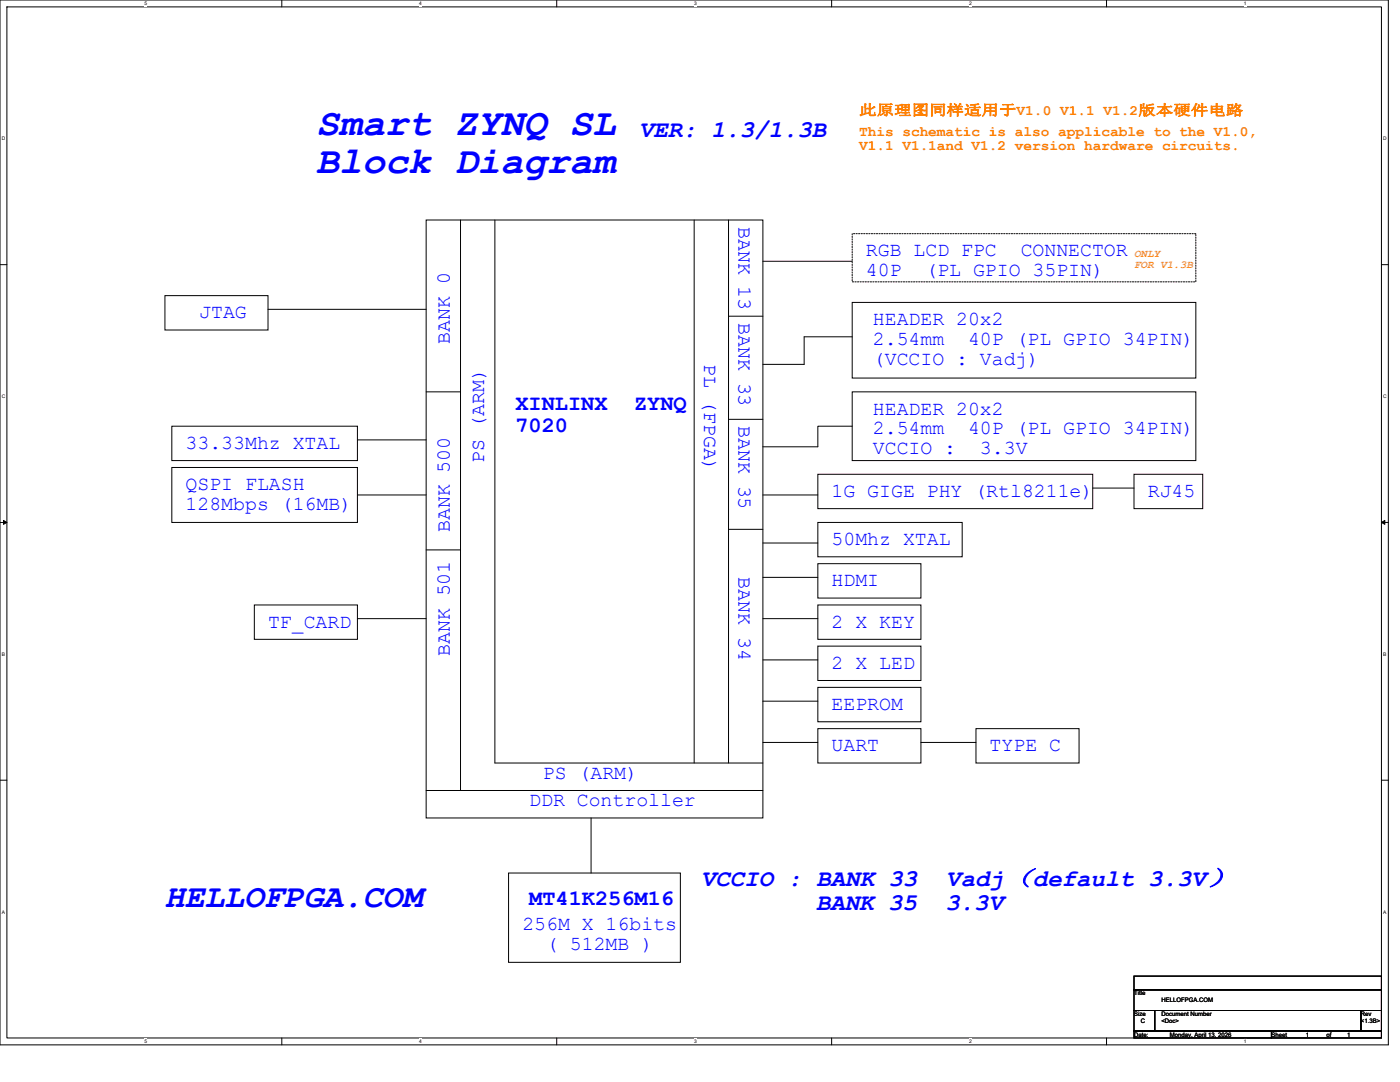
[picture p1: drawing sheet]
<svg xmlns="http://www.w3.org/2000/svg" width="279mm" height="216mm" viewBox="0 0 279 216" stroke-linecap="round" stroke-linejoin="round" font-family="sans-serif">
<defs><g id="words">
<g font-size="7.7" fill="#00f">
<text x="63.1" y="26.9">Smart ZYNQ SL</text>
<text x="63.1" y="34.6">Block Diagram</text>
</g>
<text font-size="6.6" fill="#00f" x="32.9" y="181.1">HELLOFPGA.COM</text>
<g font-size="4.8" fill="#00f">
<text x="127.6" y="27.4">VER: 1.3/1.3B</text>
<text x="139.9" y="176.9">VCCIO : BANK 33</text>
<text x="188.8" y="176.9">Vadj（default 3.3V）</text>
<text x="162.9" y="181.7">BANK 35</text>
<text x="188.7" y="181.7">3.3V</text>
</g>
<g font-size="4.4" fill="#00f">
<text x="102.9" y="81.9">XINLINX</text>
<text x="126.5" y="81.9">ZYNQ</text>
<text x="102.9" y="86.2">7020</text>
<text x="105.6" y="180.6">MT41K256M16</text>
</g>
<g font-size="4" fill="#00f">
<text x="147.4" y="45.3" transform="rotate(90 147.4 45.3)">BANK 13</text>
<text x="172.8" y="51.2">RGB LCD FPC</text>
<text x="203.7" y="51.2">CONNECTOR</text>
<text x="172.8" y="55.1">40P</text>
<text x="184.7" y="55.1">(PL GPIO 35PIN)</text>
<text x="39.8" y="63.5">JTAG</text>
<text x="147.4" y="64.5" transform="rotate(90 147.4 64.5)">BANK 33</text>
<text x="174.2" y="64.9">HEADER 20x2</text>
<text x="89.8" y="68.6" transform="rotate(-90 89.8 68.6)">BANK 0</text>
<text x="174.2" y="68.8">2.54mm</text>
<text x="193.2" y="68.8">40P (PL GPIO 34PIN)</text>
<text x="140.5" y="72.7" transform="rotate(90 140.5 72.7)">PL (FPGA)</text>
<text x="174.2" y="72.8">(VCCIO : Vadj)</text>
<text x="174.2" y="82.7">HEADER 20x2</text>
<text x="37" y="89.6">33.33Mhz XTAL</text>
<text x="147.4" y="85" transform="rotate(90 147.4 85)">BANK 35</text>
<text x="174.2" y="86.7">2.54mm</text>
<text x="193.2" y="86.7">40P (PL GPIO 34PIN)</text>
<text x="96.6" y="92.5" transform="rotate(-90 96.6 92.5)">PS (ARM)</text>
<text x="174.2" y="90.6">VCCIO :</text>
<text x="195.6" y="90.6">3.3V</text>
<text x="37" y="97.8">QSPI FLASH</text>
<text x="37" y="101.7">128Mbps (16MB)</text>
<text x="166" y="99.2">1G GIGE PHY (Rtl8211e)</text>
<text x="229.1" y="99.2">RJ45</text>
<text x="89.8" y="106.2" transform="rotate(-90 89.8 106.2)">BANK 500</text>
<text x="166" y="108.8">50Mhz XTAL</text>
<text x="147.4" y="115.2" transform="rotate(90 147.4 115.2)">BANK 34</text>
<text x="166" y="117">HDMI</text>
<text x="53.5" y="125.2">TF_CARD</text>
<text x="166" y="125.2">2 X KEY</text>
<text x="89.8" y="130.9" transform="rotate(-90 89.8 130.9)">BANK 501</text>
<text x="166" y="133.5">2 X LED</text>
<text x="166" y="141.7">EEPROM</text>
<text x="166" y="149.9">UART</text>
<text x="197.5" y="149.9">TYPE C</text>
<text x="108.4" y="155.4">PS (ARM)</text>
<text x="105.6" y="160.9">DDR Controller</text>
<text x="104.2" y="185.6">256M X 16bits</text>
<text x="109" y="189.5">( 512MB )</text>
</g>
<g font-size="2.9" fill="#ff8000">
<text x="171.4" y="23">此此此此此此此此此V1.0 V1.1 V1.2版版版版版版</text>
<text x="171.4" y="27.1">This schematic is also applicable to the V1.0,</text>
<text x="171.4" y="30">V1.1 V1.1and V1.2 version hardware circuits.</text>
</g>
<g font-size="2.2" fill="#ff8040">
<text x="226.3" y="51.2">ONLY</text>
<text x="226.3" y="53.4">FOR V1.3B</text>
</g>
<g font-size="1.2">
<text x="226.3" y="198.6">Title</text>
<text x="226.3" y="202.8">Size</text>
<text x="231.8" y="202.8">Document Number</text>
<text x="231.8" y="200">HELLOFPGA.COM</text>
<text x="271.6" y="202.8">Rev</text>
<text x="226.3" y="206.9">Date:</text>
<text x="227.7" y="204.1">C</text>
<text x="231.8" y="204.1">&lt;Doc&gt;</text>
<text x="233.4" y="206.9">Monday, April 13, 2026</text>
<text x="253.7" y="206.9">Sheet</text>
<text x="260.6" y="206.9">1</text>
<text x="264.7" y="206.9">of</text>
<text x="268.8" y="206.9">1</text>
<text x="271.6" y="204.1">&lt;1.3B&gt;</text>
</g>
<g font-size="1">
<text x="28.8" y="1">5</text>
<text x="83.7" y="1">4</text>
<text x="138.5" y="1">3</text>
<text x="193.4" y="1">2</text>
<text x="248.3" y="1">1</text>
<text x=".4" y="28">D</text>
<text x="276.1" y="28">D</text>
<text x=".4" y="79.4">C</text>
<text x="276.1" y="79.4">C</text>
<text x=".4" y="130.9">B</text>
<text x="276.1" y="130.9">B</text>
<text x=".4" y="182.3">A</text>
<text x="276.1" y="182.3">A</text>
<text x="28.8" y="208.2">5</text>
<text x="83.7" y="208.2">4</text>
<text x="138.5" y="208.2">3</text>
<text x="193.4" y="208.2">2</text>
<text x="248.3" y="208.2">1</text>
</g>
</g></defs>
<path d="M0 0h277.1v208.5h-277.1zM1.4 1.4h274.3v205.7h-274.3z" fill="none" stroke="#000" stroke-width=".2"/>
<g fill="#fff">
<path d="M28.8 .1h.6v1.1h-.6z"/>
<path d="M28.8 207.3h.6v1.1h-.6z"/>
</g>
<path d="M56.2 0v1.4M56.2 207.1v1.4" fill="none" stroke="#000" stroke-width=".2"/>
<g fill="#fff">
<path d="M83.7 .1h.5v1.1h-.5z"/>
<path d="M83.7 207.3h.5v1.1h-.5z"/>
</g>
<path d="M111.1 0v1.4M111.1 207.1v1.4" fill="none" stroke="#000" stroke-width=".2"/>
<g fill="#fff">
<path d="M138.5 .1h.6v1.1h-.6z"/>
<path d="M138.5 207.3h.6v1.1h-.6z"/>
</g>
<path d="M166 0v1.4M166 207.1v1.4" fill="none" stroke="#000" stroke-width=".2"/>
<g fill="#fff">
<path d="M193.4 .1h.6v1.1h-.6z"/>
<path d="M193.4 207.3h.6v1.1h-.6z"/>
</g>
<path d="M220.8 0v1.4M220.8 207.1v1.4" fill="none" stroke="#000" stroke-width=".2"/>
<g fill="#fff">
<path d="M248.3 .1h.5v1.1h-.5z"/>
<path d="M248.3 207.3h.5v1.1h-.5z"/>
<path d="M.4 27.1h.7v1.1h-.7z"/>
<path d="M276.1 27.1h.7v1.1h-.7z"/>
<path d="M.4 78.5h.7v1.1h-.7z"/>
<path d="M276.1 78.5h.7v1.1h-.7z"/>
</g>
<path d="M0 52.8h1.4M275.7 52.8h1.4" fill="none" stroke="#000" stroke-width=".2"/>
<g fill="#fff">
<path d="M.4 130h.6v1.1h-.6z"/>
<path d="M276.1 130h.6v1.1h-.6z"/>
</g>
<path d="M0 104.2h1.4M275.7 104.2h1.4" fill="none" stroke="#000" stroke-width=".2"/>
<path d="M.7 103.8l.7 .4-.7 .4zM275.7 104.2l.7-.4v.8z" fill="#000" stroke="#000" stroke-width=".2"/>
<g fill="#fff">
<path d="M.4 181.4h.6v1.1h-.6z"/>
<path d="M276.1 181.4h.6v1.1h-.6z"/>
</g>
<g fill="none" stroke="#000" stroke-width=".2">
<path d="M32.9 59h20.6v6.8h-20.6zM85 43.9h67.3v119.3h-67.3zM91.9 43.9v113.8M98.8 43.9v108.4h53.5M138.5 43.9v108.4M145.4 43.9v108.4M152.3 52.1h17.8M53.5 61.7h31.5M85 78.2h6.9M145.4 63.1h6.9M170.1 60.3h68.6v15.1h-68.6zM170.1 78.2h68.6v13.7h-68.6z"/>
<path d="M170.1 67.2h-9.6v5.5h-8.2M34.3 85h37v6.9h-37zM34.3 93.3h37v10.9h-37zM71.3 98.8h13.7M71.3 87.8h13.7M145.4 83.7h6.9M152.3 98.8h10.9M163.2 94.6h54.9v6.9h-54.9zM170.1 85h-6.9v4.2h-10.9M218.1 97.4h8.2M226.3 94.6h13.7v6.9h-13.7zM85 109.7h6.9"/>
<path d="M145.4 105.6h6.9M152.3 108.4h10.9M152.3 115.2h10.9M163.2 112.5h20.6v6.8h-20.6zM163.2 104.2h28.8v6.9h-28.8zM50.8 120.7h20.5v6.9h-20.5zM71.3 123.4h13.7M152.3 123.4h10.9M152.3 131.7h10.9M152.3 139.9h10.9M163.2 137.2h20.6v6.8h-20.6zM163.2 128.9h20.6v6.9h-20.6z"/>
<path d="M163.2 120.7h20.6v6.9h-20.6zM0 155.7h1.4M85 157.7h67.3M152.3 148.1h10.9M163.2 145.4h20.6v6.9h-20.6zM183.8 148.1h11M194.8 145.4h20.5v6.9h-20.5zM275.7 155.7h1.4M101.5 174.2h34.3v17.8h-34.3zM118 163.2v11M226.3 194.8h49.4v2.7h-49.4zM226.3 197.5h49.4v4.1h-49.4z"/>
<path d="M226.3 201.6h4.1v4.1h-4.1zM226.3 205.7h27.4v1.4h-27.4zM230.4 201.6h41.2v4.1h-41.2zM253.7 205.7h22v1.4h-22zM271.6 201.6h4.1v4.1h-4.1z"/>
</g>
<path d="M170.1 46.6h68.6v9.6h-68.6z" fill="none" stroke="#000" stroke-width=".2" stroke-dasharray=".3 .3"/>
<use href="#words"/>
</svg>
